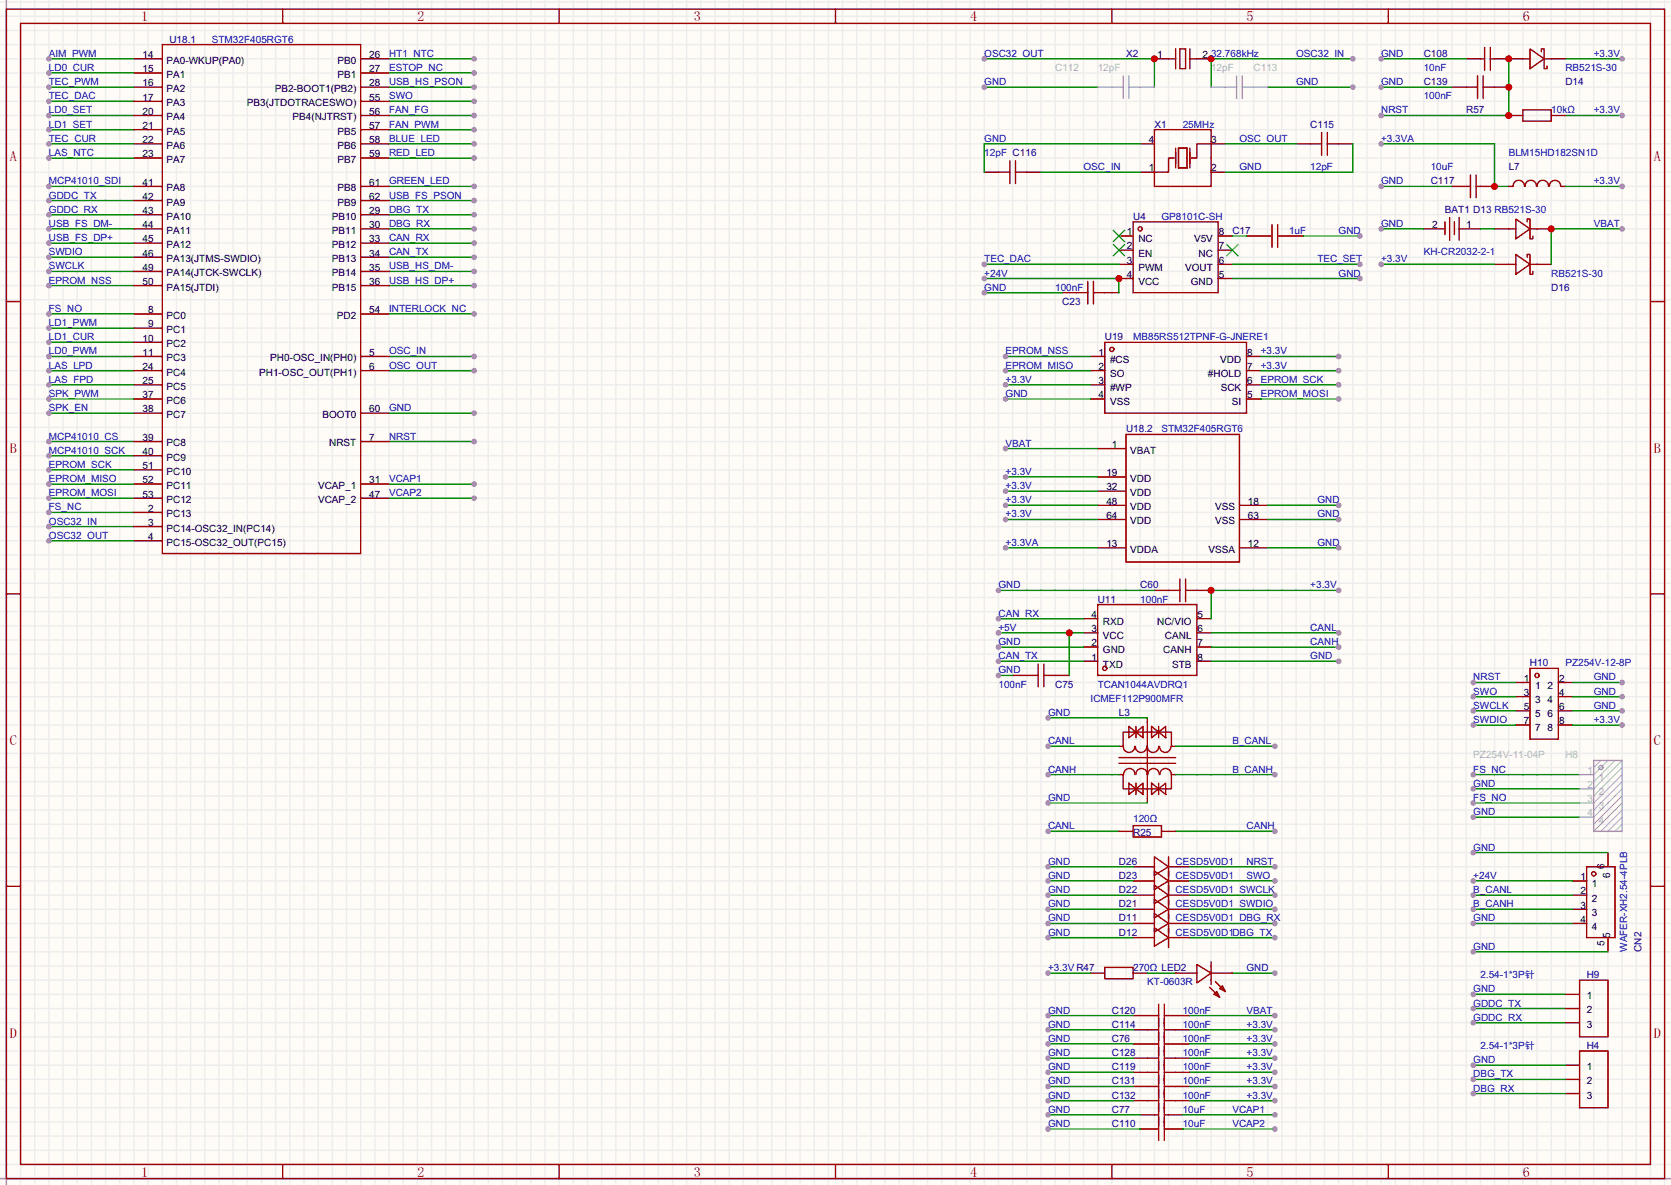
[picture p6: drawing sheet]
<svg xmlns="http://www.w3.org/2000/svg" width="299mm" height="212mm" viewBox="0 0 299 212" stroke-linecap="round" stroke-linejoin="round" font-family="sans-serif">
<defs><g id="words">
<g font-size="2.5" fill="#a00000">
<text x="25.3" y="3.8">1</text>
<text x="74.8" y="3.8">2</text>
<text x="124.3" y="3.8">3</text>
<text x="173.9" y="3.8">4</text>
<text x="223.4" y="3.8">5</text>
<text x="272.9" y="3.8">6</text>
<text x="1.8" y="28.8">A</text>
<text x="296.4" y="28.8">A</text>
<text x="1.8" y="81.2">B</text>
<text x="296.4" y="81.2">B</text>
<text x="1.8" y="133.5">C</text>
<text x="296.4" y="133.5">C</text>
<text x="1.8" y="185.9">D</text>
<text x="296.4" y="185.9">D</text>
<text x="25.3" y="210.9">1</text>
<text x="74.8" y="210.9">2</text>
<text x="124.3" y="210.9">3</text>
<text x="173.9" y="210.9">4</text>
<text x="223.4" y="210.9">5</text>
<text x="272.9" y="210.9">6</text>
</g>
<g font-size="1.8" fill="#00f">
<text x="8.8" y="10.2">AIM_PWM</text>
<text x="38" y="7.6">STM32F405RGT6</text>
<text x="69.7" y="10.2">HT1_NTC</text>
<text x="176.4" y="10.2">OSC32_OUT</text>
<text x="217" y="10.2">32.768kHz</text>
<text x="232.3" y="10.2">OSC32_IN</text>
<text x="247.5" y="10.2">GND</text>
<text x="285.6" y="10.2">+3.3V</text>
<text x="8.8" y="12.7">LD0_CUR</text>
<text x="8.8" y="15.3">TEC_PWM</text>
<text x="8.8" y="17.8">TEC_DAC</text>
<text x="69.7" y="17.8">SWO</text>
<text x="69.7" y="12.7">ESTOP_NC</text>
<text x="69.7" y="15.3">USB_HS_PSON</text>
<text x="176.4" y="15.3">GND</text>
<text x="232.3" y="15.3">GND</text>
<text x="247.5" y="15.3">GND</text>
<text x="255.1" y="17.8">100nF</text>
<text x="255.1" y="12.7">10nF</text>
<text x="280.5" y="12.7">RB521S-30</text>
<text x="8.8" y="20.3">LD0_SET</text>
<text x="8.8" y="22.9">LD1_SET</text>
<text x="69.7" y="22.9">FAN_PWM</text>
<text x="69.7" y="20.3">FAN_FG</text>
<text x="212" y="22.9">25MHz</text>
<text x="247.5" y="20.3">NRST</text>
<text x="278" y="20.3">10kΩ</text>
<text x="285.6" y="20.3">+3.3V</text>
<text x="8.8" y="25.4">TEC_CUR</text>
<text x="8.8" y="28">LAS_NTC</text>
<text x="69.7" y="25.4">BLUE_LED</text>
<text x="69.7" y="28">RED_LED</text>
<text x="176.4" y="28">12pF</text>
<text x="176.4" y="25.4">GND</text>
<text x="222.1" y="25.4">OSC_OUT</text>
<text x="247.5" y="25.4">+3.3VA</text>
<text x="270.4" y="28">BLM15HD182SN1D</text>
<text x="8.8" y="33">MCP41010_SDI</text>
<text x="8.8" y="35.6">GDDC_TX</text>
<text x="69.7" y="33">GREEN_LED</text>
<text x="69.7" y="35.6">USB_FS_PSON</text>
<text x="194.2" y="30.5">OSC_IN</text>
<text x="222.1" y="30.5">GND</text>
<text x="234.8" y="30.5">12pF</text>
<text x="247.5" y="33">GND</text>
<text x="256.4" y="30.5">10uF</text>
<text x="285.6" y="33">+3.3V</text>
<text x="8.8" y="40.7">USB_FS_DM-</text>
<text x="8.8" y="38.1">GDDC_RX</text>
<text x="69.7" y="38.1">DBG_TX</text>
<text x="69.7" y="40.7">DBG_RX</text>
<text x="208.2" y="39.4">GP8101C-SH</text>
<text x="231" y="41.9">1uF</text>
<text x="239.9" y="41.9">GND</text>
<text x="247.5" y="40.7">GND</text>
<text x="267.8" y="38.1">RB521S-30</text>
<text x="285.6" y="40.7">VBAT</text>
<text x="8.8" y="45.7">SWDIO</text>
<text x="8.8" y="43.2">USB_FS_DP+</text>
<text x="69.7" y="43.2">CAN_RX</text>
<text x="69.7" y="45.7">CAN_TX</text>
<text x="176.4" y="47">TEC_DAC</text>
<text x="236.1" y="47">TEC_SET</text>
<text x="247.5" y="47">+3.3V</text>
<text x="255.1" y="45.7">KH-CR2032-2-1</text>
<text x="8.8" y="48.3">SWCLK</text>
<text x="8.8" y="50.8">EPROM_NSS</text>
<text x="69.7" y="48.3">USB_HS_DM-</text>
<text x="69.7" y="50.8">USB_HS_DP+</text>
<text x="176.4" y="49.5">+24V</text>
<text x="176.4" y="52.1">GND</text>
<text x="189.1" y="52.1">100nF</text>
<text x="239.9" y="49.5">GND</text>
<text x="278" y="49.5">RB521S-30</text>
<text x="8.8" y="55.9">FS_NO</text>
<text x="8.8" y="58.4">LD1_PWM</text>
<text x="69.7" y="55.9">INTERLOCK_NC</text>
<text x="8.8" y="61">LD1_CUR</text>
<text x="8.8" y="63.5">LD0_PWM</text>
<text x="69.7" y="63.5">OSC_IN</text>
<text x="180.2" y="63.5">EPROM_NSS</text>
<text x="203.1" y="61">MB85RS512TPNF-G-JNERE1</text>
<text x="225.9" y="63.5">+3.3V</text>
<text x="8.8" y="66.1">LAS_LPD</text>
<text x="8.8" y="68.6">LAS_FPD</text>
<text x="8.8" y="71.1">SPK_PWM</text>
<text x="69.7" y="66.1">OSC_OUT</text>
<text x="180.2" y="71.1">GND</text>
<text x="180.2" y="68.6">+3.3V</text>
<text x="180.2" y="66.1">EPROM_MISO</text>
<text x="225.9" y="66.1">+3.3V</text>
<text x="225.9" y="68.6">EPROM_SCK</text>
<text x="225.9" y="71.1">EPROM_MOSI</text>
<text x="8.8" y="73.7">SPK_EN</text>
<text x="69.7" y="73.7">GND</text>
<text x="208.2" y="77.5">STM32F405RGT6</text>
<text x="8.8" y="83.8">EPROM_SCK</text>
<text x="8.8" y="81.3">MCP41010_SCK</text>
<text x="8.8" y="78.8">MCP41010_CS</text>
<text x="69.7" y="78.8">NRST</text>
<text x="180.2" y="80">VBAT</text>
<text x="8.8" y="88.9">EPROM_MOSI</text>
<text x="8.8" y="86.4">EPROM_MISO</text>
<text x="69.7" y="88.9">VCAP2</text>
<text x="69.7" y="86.4">VCAP1</text>
<text x="180.2" y="87.6">+3.3V</text>
<text x="180.2" y="85.1">+3.3V</text>
<text x="8.8" y="94">OSC32_IN</text>
<text x="8.8" y="91.5">FS_NC</text>
<text x="180.2" y="92.7">+3.3V</text>
<text x="180.2" y="90.2">+3.3V</text>
<text x="236.1" y="90.2">GND</text>
<text x="236.1" y="92.7">GND</text>
<text x="8.8" y="96.5">OSC32_OUT</text>
<text x="180.2" y="97.8">+3.3VA</text>
<text x="236.1" y="97.8">GND</text>
<text x="178.9" y="105.4">GND</text>
<text x="204.3" y="108">100nF</text>
<text x="234.8" y="105.4">+3.3V</text>
<text x="178.9" y="110.5">CAN_RX</text>
<text x="178.9" y="113">+5V</text>
<text x="234.8" y="113">CANL</text>
<text x="178.9" y="115.6">GND</text>
<text x="178.9" y="118.1">CAN_TX</text>
<text x="234.8" y="115.6">CANH</text>
<text x="234.8" y="118.1">GND</text>
<text x="280.5" y="119.4">PZ254V-12-8P</text>
<text x="178.9" y="123.2">100nF</text>
<text x="178.9" y="120.7">GND</text>
<text x="195.5" y="125.7">ICMEF112P900MFR</text>
<text x="196.7" y="123.2">TCAN1044AVDRQ1</text>
<text x="264" y="121.9">NRST</text>
<text x="264" y="124.5">SWO</text>
<text x="285.6" y="121.9">GND</text>
<text x="285.6" y="124.5">GND</text>
<text x="187.8" y="128.3">GND</text>
<text x="264" y="129.6">SWDIO</text>
<text x="264" y="127">SWCLK</text>
<text x="285.6" y="129.6">+3.3V</text>
<text x="285.6" y="127">GND</text>
<text x="187.8" y="133.4">CANL</text>
<text x="220.9" y="133.4">B_CANL</text>
<text x="187.8" y="138.4">CANH</text>
<text x="187.8" y="143.5">GND</text>
<text x="220.9" y="138.4">B_CANH</text>
<text x="264" y="138.4">FS_NC</text>
<text x="264" y="141">GND</text>
<text x="264" y="143.5">FS_NO</text>
<text x="187.8" y="148.6">CANL</text>
<text x="203.1" y="147.3">120Ω</text>
<text x="223.4" y="148.6">CANH</text>
<text x="264" y="146.1">GND</text>
<text x="187.8" y="155">GND</text>
<text x="210.7" y="155">CESD5V0D1</text>
<text x="223.4" y="155">NRST</text>
<text x="264" y="152.4">GND</text>
<text x="187.8" y="157.5">GND</text>
<text x="187.8" y="160">GND</text>
<text x="210.7" y="160">CESD5V0D1</text>
<text x="210.7" y="157.5">CESD5V0D1</text>
<text x="222.1" y="160">SWCLK</text>
<text x="223.4" y="157.5">SWO</text>
<text x="264" y="160">B_CANL</text>
<text x="264" y="157.5">+24V</text>
<text x="187.8" y="165.1">GND</text>
<text x="187.8" y="167.7">GND</text>
<text x="187.8" y="162.6">GND</text>
<text x="210.7" y="165.1">CESD5V0D1</text>
<text x="210.7" y="167.7">CESD5V0D1DBG_TX</text>
<text x="210.7" y="162.6">CESD5V0D1</text>
<text x="222.1" y="165.1">DBG_RX</text>
<text x="222.1" y="162.6">SWDIO</text>
<text x="264" y="162.6">B_CANH</text>
<text x="264" y="165.1">GND</text>
<text x="264" y="170.2">GND</text>
<text x="291.6" y="170.6" transform="rotate(-90 291.6 170.6)">WAFER-XH2.54-4PLB</text>
<text x="187.8" y="174">+3.3V R47</text>
<text x="203.1" y="174">270Ω</text>
<text x="205.6" y="176.5">KT-0603R</text>
<text x="223.4" y="174">GND</text>
<text x="264" y="177.8">GND</text>
<text x="265.3" y="175.3">2.54-1</text>
<text x="270.4" y="175.3">*3P</text>
<text x="273.3" y="175.3">针</text>
<text x="187.8" y="184.2">GND</text>
<text x="187.8" y="181.6">GND</text>
<text x="212" y="184.2">100nF</text>
<text x="212" y="181.6">100nF</text>
<text x="223.4" y="184.2">+3.3V</text>
<text x="223.4" y="181.6">VBAT</text>
<text x="264" y="180.4">GDDC_TX</text>
<text x="264" y="182.9">GDDC_RX</text>
<text x="187.8" y="191.8">GND</text>
<text x="187.8" y="189.2">GND</text>
<text x="187.8" y="186.7">GND</text>
<text x="212" y="191.8">100nF</text>
<text x="212" y="189.2">100nF</text>
<text x="212" y="186.7">100nF</text>
<text x="223.4" y="191.8">+3.3V</text>
<text x="223.4" y="189.2">+3.3V</text>
<text x="223.4" y="186.7">+3.3V</text>
<text x="264" y="190.5">GND</text>
<text x="265.3" y="188">2.54-1</text>
<text x="270.4" y="188">*3P</text>
<text x="273.3" y="188">针</text>
<text x="187.8" y="196.9">GND</text>
<text x="187.8" y="194.3">GND</text>
<text x="212" y="194.3">100nF</text>
<text x="212" y="196.9">100nF</text>
<text x="223.4" y="194.3">+3.3V</text>
<text x="223.4" y="196.9">+3.3V</text>
<text x="264" y="193.1">DBG_TX</text>
<text x="264" y="195.6">DBG_RX</text>
<text x="187.8" y="199.4">GND</text>
<text x="187.8" y="201.9">GND</text>
<text x="212" y="199.4">10uF</text>
<text x="212" y="201.9">10uF</text>
<text x="220.9" y="199.4">VCAP1</text>
<text x="220.9" y="201.9">VCAP2</text>
</g>
<g font-size="1.8">
<text x="25.6" y="10.4">14</text>
<text x="29.8" y="11.4">PA0-WKUP(PA0)</text>
<text x="60.5" y="11.4">PB0</text>
<text x="66.2" y="10.4">26</text>
<text x="207.4" y="10.4">1</text>
<text x="215.5" y="10.4">2</text>
<text x="25.6" y="13">15</text>
<text x="25.6" y="15.5">16</text>
<text x="29.8" y="14">PA1</text>
<text x="29.8" y="16.5">PA2</text>
<text x="49.2" y="16.5">PB2-BOOT1(PB2)</text>
<text x="60.5" y="14">PB1</text>
<text x="66.2" y="13">27</text>
<text x="66.2" y="15.5">28</text>
<text x="25.6" y="18">17</text>
<text x="25.6" y="20.6">20</text>
<text x="25.6" y="23.1">21</text>
<text x="29.8" y="19">PA3</text>
<text x="29.8" y="21.6">PA4</text>
<text x="44.3" y="19">PB3(JTDOTRACESWO)</text>
<text x="52.4" y="21.6">PB4(NJTRST)</text>
<text x="66.2" y="18">55</text>
<text x="66.2" y="20.6">56</text>
<text x="66.2" y="23.1">57</text>
<text x="25.6" y="25.7">22</text>
<text x="25.6" y="28.2">23</text>
<text x="29.8" y="24.1">PA5</text>
<text x="29.8" y="26.7">PA6</text>
<text x="29.8" y="29.2">PA7</text>
<text x="60.5" y="24.1">PB5</text>
<text x="60.5" y="26.7">PB6</text>
<text x="60.5" y="29.2">PB7</text>
<text x="66.2" y="25.7">58</text>
<text x="66.2" y="28.2">59</text>
<text x="205.9" y="25.7">4</text>
<text x="217" y="25.7">3</text>
<text x="25.6" y="33.3">41</text>
<text x="25.6" y="35.8">42</text>
<text x="29.8" y="34.3">PA8</text>
<text x="60.5" y="34.3">PB8</text>
<text x="66.2" y="33.3">61</text>
<text x="66.2" y="35.8">62</text>
<text x="205.9" y="30.7">1</text>
<text x="217" y="30.7">2</text>
<text x="25.6" y="38.4">43</text>
<text x="25.6" y="40.9">44</text>
<text x="29.8" y="36.8">PA9</text>
<text x="29.8" y="39.4">PA10</text>
<text x="29.8" y="41.9">PA11</text>
<text x="59.5" y="39.4">PB10</text>
<text x="59.5" y="41.9">PB11</text>
<text x="60.5" y="36.8">PB9</text>
<text x="66.2" y="38.4">29</text>
<text x="66.2" y="40.9">30</text>
<text x="256.7" y="40.9">2</text>
<text x="262.8" y="40.9">1</text>
<text x="25.6" y="43.4">45</text>
<text x="25.6" y="46">46</text>
<text x="29.8" y="44.4">PA12</text>
<text x="29.8" y="47">PA13(JTMS-SWDIO)</text>
<text x="59.5" y="44.4">PB12</text>
<text x="59.5" y="47">PB13</text>
<text x="66.2" y="43.4">33</text>
<text x="66.2" y="46">34</text>
<text x="201.9" y="47.2">3</text>
<text x="201.9" y="44.7">2</text>
<text x="201.9" y="42.2">1</text>
<text x="204" y="46">EN</text>
<text x="204" y="43.4">NC</text>
<text x="214" y="43.4">V5V</text>
<text x="214.8" y="46">NC</text>
<text x="218.4" y="42.2">8</text>
<text x="218.4" y="44.7">7</text>
<text x="218.4" y="47.2">6</text>
<text x="25.6" y="48.5">49</text>
<text x="25.6" y="51.1">50</text>
<text x="29.8" y="49.5">PA14(JTCK-SWCLK)</text>
<text x="29.8" y="52.1">PA15(JTDI)</text>
<text x="59.5" y="49.5">PB14</text>
<text x="59.5" y="52.1">PB15</text>
<text x="66.2" y="48.5">35</text>
<text x="66.2" y="51.1">36</text>
<text x="201.9" y="49.8">4</text>
<text x="204" y="51.1">VCC</text>
<text x="204" y="48.5">PWM</text>
<text x="212.4" y="48.5">VOUT</text>
<text x="213.4" y="51.1">GND</text>
<text x="218.4" y="49.8">5</text>
<text x="26.6" y="56.1">8</text>
<text x="26.6" y="58.7">9</text>
<text x="29.8" y="57.1">PC0</text>
<text x="29.8" y="59.7">PC1</text>
<text x="60.4" y="57.1">PD2</text>
<text x="66.2" y="56.1">54</text>
<text x="25.6" y="61.2">10</text>
<text x="25.6" y="63.8">11</text>
<text x="29.8" y="62.2">PC2</text>
<text x="29.8" y="64.8">PC3</text>
<text x="48.4" y="64.8">PH0-OSC_IN(PH0)</text>
<text x="66.2" y="63.8">5</text>
<text x="196.9" y="63.8">1</text>
<text x="198.9" y="65">#CS</text>
<text x="218.7" y="65">VDD</text>
<text x="223.5" y="63.8">8</text>
<text x="25.6" y="66.3">24</text>
<text x="25.6" y="68.8">25</text>
<text x="25.6" y="71.4">37</text>
<text x="29.8" y="67.3">PC4</text>
<text x="29.8" y="69.8">PC5</text>
<text x="46.4" y="67.3">PH1-OSC_OUT(PH1)</text>
<text x="66.2" y="66.3">6</text>
<text x="196.9" y="66.3">2</text>
<text x="196.9" y="68.8">3</text>
<text x="196.9" y="71.4">4</text>
<text x="198.9" y="67.6">SO</text>
<text x="198.9" y="70.1">#WP</text>
<text x="216.5" y="67.6">#HOLD</text>
<text x="218.8" y="70.1">SCK</text>
<text x="223.5" y="71.4">5</text>
<text x="223.5" y="68.8">6</text>
<text x="223.5" y="66.3">7</text>
<text x="25.6" y="73.9">38</text>
<text x="29.8" y="72.4">PC6</text>
<text x="29.8" y="74.9">PC7</text>
<text x="57.8" y="74.9">BOOT0</text>
<text x="66.2" y="73.9">60</text>
<text x="198.9" y="72.6">VSS</text>
<text x="220.8" y="72.6">SI</text>
<text x="25.6" y="79">39</text>
<text x="25.6" y="81.5">40</text>
<text x="29.8" y="80">PC8</text>
<text x="29.8" y="82.5">PC9</text>
<text x="59" y="80">NRST</text>
<text x="66.2" y="79">7</text>
<text x="199.3" y="80.3">1</text>
<text x="202.6" y="81.3">VBAT</text>
<text x="25.6" y="84.1">51</text>
<text x="25.6" y="86.6">52</text>
<text x="25.6" y="89.2">53</text>
<text x="29.8" y="85.1">PC10</text>
<text x="29.8" y="87.6">PC11</text>
<text x="57" y="87.6">VCAP_1</text>
<text x="66.2" y="86.6">31</text>
<text x="66.2" y="89.2">47</text>
<text x="198.3" y="85.3">19</text>
<text x="198.3" y="87.9">32</text>
<text x="202.6" y="86.4">VDD</text>
<text x="202.6" y="88.9">VDD</text>
<text x="26.6" y="91.7">2</text>
<text x="26.6" y="94.2">3</text>
<text x="29.8" y="92.7">PC13</text>
<text x="29.8" y="95.2">PC14-OSC32_IN(PC14)</text>
<text x="29.8" y="90.2">PC12</text>
<text x="57" y="90.2">VCAP_2</text>
<text x="198.3" y="90.4">48</text>
<text x="198.3" y="93">64</text>
<text x="202.6" y="91.4">VDD</text>
<text x="202.6" y="94">VDD</text>
<text x="217.8" y="91.4">VSS</text>
<text x="217.8" y="94">VSS</text>
<text x="223.6" y="90.4">18</text>
<text x="223.6" y="93">63</text>
<text x="26.6" y="96.8">4</text>
<text x="29.8" y="97.8">PC15-OSC32_OUT(PC15)</text>
<text x="198.3" y="98">13</text>
<text x="202.6" y="99.1">VDDA</text>
<text x="216.6" y="99.1">VSSA</text>
<text x="223.6" y="98">12</text>
<text x="195.6" y="110.7">4</text>
<text x="195.6" y="113.3">3</text>
<text x="197.7" y="112">RXD</text>
<text x="207.4" y="112">NC/VIO</text>
<text x="214.6" y="113.3">6</text>
<text x="214.6" y="110.7">5</text>
<text x="195.6" y="115.8">2</text>
<text x="195.6" y="118.4">1</text>
<text x="197.7" y="114.6">VCC</text>
<text x="197.7" y="117.1">GND</text>
<text x="197.7" y="119.6">TXD</text>
<text x="208.5" y="117.1">CANH</text>
<text x="208.8" y="114.6">CANL</text>
<text x="210.1" y="119.6">STB</text>
<text x="214.6" y="118.4">8</text>
<text x="214.6" y="115.8">7</text>
<text x="273.1" y="122.2">1</text>
<text x="273.1" y="124.7">3</text>
<text x="275.1" y="123.4">1</text>
<text x="275.1" y="126">3</text>
<text x="277.3" y="126">4</text>
<text x="277.3" y="123.4">2</text>
<text x="279.4" y="124.7">4</text>
<text x="279.4" y="122.2">2</text>
<text x="273.1" y="127.3">5</text>
<text x="273.1" y="129.8">7</text>
<text x="275.1" y="128.5">5</text>
<text x="275.1" y="131.1">7</text>
<text x="277.3" y="131.1">8</text>
<text x="277.3" y="128.5">6</text>
<text x="279.4" y="129.8">8</text>
<text x="279.4" y="127.3">6</text>
<text x="287.5" y="155.8" transform="rotate(-90 287.5 155.8)">6</text>
<text x="283.2" y="157.7">1</text>
<text x="283.2" y="160.3">2</text>
<text x="285.3" y="159">1</text>
<text x="285.3" y="161.5">2</text>
<text x="288.6" y="157.3" transform="rotate(-90 288.6 157.3)">6</text>
<text x="283.2" y="162.8">3</text>
<text x="283.2" y="165.4">4</text>
<text x="285.3" y="164.1">3</text>
<text x="285.3" y="166.6">4</text>
<text x="288.6" y="168" transform="rotate(-90 288.6 168)">5</text>
<text x="287.5" y="169.5" transform="rotate(-90 287.5 169.5)">5</text>
<text x="284.4" y="179.1">1</text>
<text x="284.4" y="184.1">3</text>
<text x="284.4" y="181.6">2</text>
<text x="284.4" y="191.8">1</text>
<text x="284.4" y="196.8">3</text>
<text x="284.4" y="194.3">2</text>
</g>
<g font-size="1.8" fill="#000080">
<text x="30.4" y="7.6">U18.1</text>
<text x="201.8" y="10.2">X2</text>
<text x="255.1" y="10.2">C108</text>
<text x="255.1" y="15.3">C139</text>
<text x="280.5" y="15.3">D14</text>
<text x="206.9" y="22.9">X1</text>
<text x="234.8" y="22.9">C115</text>
<text x="262.8" y="20.3">R57</text>
<text x="181.5" y="28">C116</text>
<text x="256.4" y="33">C117</text>
<text x="270.4" y="30.5">L7</text>
<text x="203.1" y="39.4">U4</text>
<text x="220.9" y="41.9">C17</text>
<text x="259" y="38.1">BAT1 D13</text>
<text x="278" y="52.1">D16</text>
<text x="190.4" y="54.6">C23</text>
<text x="198" y="61">U19</text>
<text x="201.8" y="77.5">U18.2</text>
<text x="196.7" y="108">U11</text>
<text x="204.3" y="105.4">C60</text>
<text x="274.2" y="119.4">H10</text>
<text x="189.1" y="123.2">C75</text>
<text x="200.5" y="128.3">L3</text>
<text x="203.1" y="149.9">R25</text>
<text x="200.5" y="155">D26</text>
<text x="200.5" y="160">D22</text>
<text x="200.5" y="157.5">D23</text>
<text x="200.5" y="165.1">D11</text>
<text x="200.5" y="167.7">D12</text>
<text x="200.5" y="162.6">D21</text>
<text x="294.2" y="170.6" transform="rotate(-90 294.2 170.6)">CN2</text>
<text x="208.2" y="174">LED2</text>
<text x="284.4" y="175.3">H9</text>
<text x="199.3" y="184.2">C114</text>
<text x="199.3" y="181.6">C120</text>
<text x="199.3" y="191.8">C119</text>
<text x="199.3" y="189.2">C128</text>
<text x="199.3" y="186.7">C76</text>
<text x="284.4" y="188">H4</text>
<text x="199.3" y="194.3">C131</text>
<text x="199.3" y="196.9">C132</text>
<text x="199.3" y="199.4">C77</text>
<text x="199.3" y="201.9">C110</text>
</g>
<g font-size="1.8" fill="#ababab">
<text x="189.1" y="12.7">C112</text>
<text x="196.7" y="12.7">12pF</text>
<text x="217" y="12.7">12pF</text>
<text x="224.7" y="12.7">C113</text>
<text x="264" y="135.9">PZ254V-11-04P</text>
<text x="280.5" y="135.9">H8</text>
<text x="284.5" y="138.7">1</text>
<text x="284.5" y="141.2">2</text>
<text x="284.5" y="143.8">3</text>
<text x="286.6" y="140">1</text>
<text x="286.6" y="142.5">2</text>
<text x="284.5" y="146.3">4</text>
<text x="286.6" y="145">3</text>
<text x="286.6" y="147.6">4</text>
</g>
</g></defs>
<path d="M0 0h299.5v212.3h-299.5z" fill="#fffcf7"/>
<g fill="none" stroke="#ededed" stroke-width=".25">
<path d="M0 .4h299.5M0 2.9h299.5M0 5.5h299.5M0 8h299.5M0 10.5h299.5M0 13.1h299.5M0 15.6h299.5M0 18.2h299.5M1.1 0v212.3M3.7 0v212.3M6.2 0v212.3M8.8 0v212.3"/>
<path d="M11.3 0v212.3M13.8 0v212.3M16.4 0v212.3M18.9 0v212.3M21.5 0v212.3M24 0v212.3M26.5 0v212.3M29.1 0v212.3M31.6 0v212.3M34.2 0v212.3M36.7 0v212.3M39.2 0v212.3"/>
<path d="M41.8 0v212.3M44.3 0v212.3M46.9 0v212.3M49.4 0v212.3M51.9 0v212.3M54.5 0v212.3M57 0v212.3M59.6 0v212.3M62.1 0v212.3M64.6 0v212.3M67.2 0v212.3M69.7 0v212.3"/>
<path d="M72.3 0v212.3M74.8 0v212.3M77.3 0v212.3M79.9 0v212.3M82.4 0v212.3M85 0v212.3M87.5 0v212.3M90 0v212.3M92.6 0v212.3M95.1 0v212.3M97.7 0v212.3M100.2 0v212.3"/>
<path d="M102.7 0v212.3M105.3 0v212.3M107.8 0v212.3M110.4 0v212.3M112.9 0v212.3M115.4 0v212.3M118 0v212.3M120.5 0v212.3M123.1 0v212.3M125.6 0v212.3M128.1 0v212.3M130.7 0v212.3"/>
<path d="M133.2 0v212.3M135.8 0v212.3M138.3 0v212.3M140.8 0v212.3M143.4 0v212.3M145.9 0v212.3M148.5 0v212.3M151 0v212.3M153.5 0v212.3M156.1 0v212.3M158.6 0v212.3M161.2 0v212.3"/>
<path d="M163.7 0v212.3M166.2 0v212.3M168.8 0v212.3M171.3 0v212.3M173.9 0v212.3M176.4 0v212.3M178.9 0v212.3M181.5 0v212.3M184 0v212.3M186.6 0v212.3M189.1 0v212.3M191.6 0v212.3"/>
<path d="M194.2 0v212.3M196.7 0v212.3M199.3 0v212.3M201.8 0v212.3M204.3 0v212.3M206.9 0v212.3M209.4 0v212.3M212 0v212.3M214.5 0v212.3M217 0v212.3M219.6 0v212.3M222.1 0v212.3"/>
<path d="M224.7 0v212.3M227.2 0v212.3M229.7 0v212.3M232.3 0v212.3M234.8 0v212.3M237.4 0v212.3M239.9 0v212.3M242.4 0v212.3M245 0v212.3M247.5 0v212.3M250.1 0v212.3M252.6 0v212.3"/>
<path d="M255.1 0v212.3M257.7 0v212.3M260.2 0v212.3M262.8 0v212.3M265.3 0v212.3M267.8 0v212.3M270.4 0v212.3M272.9 0v212.3M275.5 0v212.3M278 0v212.3M280.5 0v212.3M283.1 0v212.3"/>
<path d="M285.6 0v212.3M288.2 0v212.3M290.7 0v212.3M293.2 0v212.3M295.8 0v212.3M298.3 0v212.3M0 20.7h299.5M0 23.2h299.5M0 25.8h299.5M0 28.3h299.5M0 30.9h299.5M0 33.4h299.5"/>
<path d="M0 35.9h299.5M0 38.5h299.5M0 41h299.5M0 43.6h299.5M0 46.1h299.5M0 48.6h299.5M0 51.2h299.5M0 53.7h299.5M0 56.3h299.5M0 58.8h299.5M0 61.3h299.5M0 63.9h299.5"/>
<path d="M0 66.4h299.5M0 69h299.5M0 71.5h299.5M0 74h299.5M0 76.6h299.5M0 79.1h299.5M0 81.7h299.5M0 84.2h299.5M0 86.7h299.5M0 89.3h299.5M0 91.8h299.5M0 94.4h299.5"/>
<path d="M0 96.9h299.5M0 99.4h299.5M0 102h299.5M0 104.5h299.5M0 107.1h299.5M0 109.6h299.5M0 112.1h299.5M0 114.7h299.5M0 117.2h299.5M0 119.8h299.5M0 122.3h299.5M0 124.8h299.5"/>
<path d="M0 127.4h299.5M0 129.9h299.5M0 132.5h299.5M0 135h299.5M0 137.5h299.5M0 140.1h299.5M0 142.6h299.5M0 145.2h299.5M0 147.7h299.5M0 150.2h299.5M0 152.8h299.5M0 155.3h299.5"/>
<path d="M0 157.9h299.5M0 160.4h299.5M0 162.9h299.5M0 165.5h299.5M0 168h299.5M0 170.6h299.5M0 173.1h299.5M0 175.6h299.5M0 178.2h299.5M0 180.7h299.5M0 183.3h299.5M0 185.8h299.5"/>
<path d="M0 188.3h299.5M0 190.9h299.5M0 193.4h299.5M0 196h299.5M0 198.5h299.5M0 201h299.5M0 203.6h299.5M0 206.1h299.5M0 208.7h299.5M0 211.2h299.5"/>
</g>
<path d="M1.1 0v212.3M0 211.2h299.5" fill="none" stroke="#999" stroke-width=".25"/>
<g fill="none" stroke="#a10000" stroke-width=".25">
<path d="M1.1 1.6h297.2v209.6h-297.2zM3.7 4.2h292.1v204.5h-292.1zM50.7 1.6v2.6M100.2 1.6v2.6M149.7 1.6v2.6M199.3 1.6v2.6M248.8 1.6v2.6M178.9 30.9h2.1M181 28.8v4.1M182 30.9h2M182 28.8v4.1M206.9 23.2h10.1v10.2h-10.1z"/>
<path d="M210.4 28.3h-1v2.6h-2.5M210.7 26.5v3.6M211.2 26.5h1.5v3.6h-1.5zM213.2 26.5v3.6M217 25.8h-2.5v2.5h-1M234.8 25.8h2.1M236.9 23.7v4.1M237.9 23.7v4.1M237.9 25.8h2M1.1 54h2.6M295.8 54h2.5M1.1 106.4h2.6"/>
<path d="M295.8 106.4h2.5M1.1 158.8h2.6M295.8 158.8h2.5M50.7 208.7v2.5M100.2 208.7v2.5M149.7 208.7v2.5M199.3 208.7v2.5M248.8 208.7v2.5"/>
</g>
<path d="M176.4 30.9h2.5M184 30.9h2.6M204.3 25.8h2.6M204.3 30.9h2.6M217 25.8h2.6M217 30.9h2.6M232.3 25.8h2.5M239.9 25.8h2.5" fill="none" stroke="#870000" stroke-width=".25"/>
<path d="M186.6 30.9h17.7M204.3 25.8h-27.9v5.1M219.6 25.8h12.7M242.4 25.8v5.1h-22.8M280.5 20.7h10.2" fill="none" stroke="#008700" stroke-width=".25"/>
<circle cx="290.7" cy="20.7" r=".51" fill="#999"/>
<path d="M270.4 10.5v10.2h-22.9" fill="none" stroke="#008700" stroke-width=".25"/>
<circle cx="247.5" cy="20.7" r=".51" fill="#999"/>
<path d="M267.8 15.6h2.6" fill="none" stroke="#870000" stroke-width=".25"/>
<circle cx="270.4" cy="15.6" r=".63" fill="#c00"/>
<path d="M260.2 15.6h2.6" fill="none" stroke="#870000" stroke-width=".25"/>
<path d="M262.8 15.6h2M264.8 13.6v4M265.8 13.6v4M265.8 15.6h2" fill="none" stroke="#a10000" stroke-width=".25"/>
<path d="M247.5 15.6h12.7" fill="none" stroke="#008700" stroke-width=".25"/>
<circle cx="247.5" cy="15.6" r=".51" fill="#999"/>
<path d="M270.4 20.7h2.5" fill="none" stroke="#870000" stroke-width=".25"/>
<circle cx="270.4" cy="20.7" r=".63" fill="#c00"/>
<path d="M278 20.7h2.5" fill="none" stroke="#870000" stroke-width=".25"/>
<path d="M272.9 19.7h5.1v2h-5.1z" fill="none" stroke="#a10000" stroke-width=".25"/>
<path d="M264 178.2h16.5" fill="none" stroke="#008700" stroke-width=".25"/>
<circle cx="264" cy="178.2" r=".51" fill="#999"/>
<path d="M264 180.7h16.5" fill="none" stroke="#008700" stroke-width=".25"/>
<circle cx="264" cy="180.7" r=".51" fill="#999"/>
<path d="M264 183.3h16.5" fill="none" stroke="#008700" stroke-width=".25"/>
<circle cx="264" cy="183.3" r=".51" fill="#999"/>
<path d="M247.5 25.8h20.3v7.6h2.6" fill="none" stroke="#008700" stroke-width=".25"/>
<circle cx="247.5" cy="25.8" r=".51" fill="#999"/>
<path d="M270.4 33.4h.7M279.8 33.4h.7" fill="none" stroke="#870000" stroke-width=".25"/>
<path d="M271.2 33.4a1.01 1.01 0 0 1 1-1.1 1.01 1.01 0 0 1 1 1.1M273.3 33.4a1.01 1.01 0 0 1 1-1.1 1.01 1.01 0 0 1 1.1 1.1M275.5 33.4a1.01 1.01 0 0 1 1-1.1 1.01 1.01 0 0 1 1 1.1M277.7 33.4a1.01 1.01 0 0 1 1-1.1 1.01 1.01 0 0 1 1 1.1" fill="none" stroke="#a10000" stroke-width=".25"/>
<path d="M280.5 33.4h10.2" fill="none" stroke="#008700" stroke-width=".25"/>
<circle cx="290.7" cy="33.4" r=".51" fill="#999"/>
<path d="M247.5 33.4h12.7" fill="none" stroke="#008700" stroke-width=".25"/>
<circle cx="247.5" cy="33.4" r=".51" fill="#999"/>
<path d="M187.8 165.5h15.3" fill="none" stroke="#008700" stroke-width=".25"/>
<circle cx="187.8" cy="165.5" r=".51" fill="#999"/>
<path d="M187.8 168h15.3" fill="none" stroke="#008700" stroke-width=".25"/>
<circle cx="187.8" cy="168" r=".51" fill="#999"/>
<path d="M213.2 165.5h15.3" fill="none" stroke="#008700" stroke-width=".25"/>
<circle cx="228.5" cy="165.5" r=".51" fill="#999"/>
<path d="M213.2 168h15.3" fill="none" stroke="#008700" stroke-width=".25"/>
<circle cx="228.5" cy="168" r=".51" fill="#999"/>
<path d="M263.5 31.4v4M264.5 31.4v4M206.9 199.8h.7M207.6 197.7v4.1M208.7 197.7v4.1M208.7 199.8h.7" fill="none" stroke="#a10000" stroke-width=".25"/>
<path d="M265.3 33.4h2.5M204.3 199.8h2.6M209.4 199.8h2.6" fill="none" stroke="#870000" stroke-width=".25"/>
<circle cx="267.8" cy="33.4" r=".63" fill="#c00"/>
<path d="M260.2 33.4h2.6" fill="none" stroke="#870000" stroke-width=".25"/>
<path d="M262.8 33.4h.7M264.5 33.4h.8" fill="none" stroke="#a10000" stroke-width=".25"/>
<path d="M213.2 192.1h15.3" fill="none" stroke="#008700" stroke-width=".25"/>
<circle cx="228.5" cy="192.1" r=".51" fill="#999"/>
<path d="M203.1 192.1h2.5M210.7 192.1h2.5" fill="none" stroke="#870000" stroke-width=".25"/>
<path d="M205.6 192.1h2M207.6 190.1v4.1M208.7 190.1v4.1M208.7 192.1h2" fill="none" stroke="#a10000" stroke-width=".25"/>
<path d="M187.8 192.1h15.3" fill="none" stroke="#008700" stroke-width=".25"/>
<circle cx="187.8" cy="192.1" r=".51" fill="#999"/>
<path d="M203.1 194.7h2.5M203.1 197.2h2.5M210.7 194.7h2.5M210.7 197.2h2.5" fill="none" stroke="#870000" stroke-width=".25"/>
<path d="M205.6 194.7h2M205.6 197.2h2M207.6 192.7v6.6M208.7 192.7v6.6M208.7 194.7h2M208.7 197.2h2" fill="none" stroke="#a10000" stroke-width=".25"/>
<path d="M213.2 194.7h15.3" fill="none" stroke="#008700" stroke-width=".25"/>
<circle cx="228.5" cy="194.7" r=".51" fill="#999"/>
<path d="M213.2 197.2h15.3" fill="none" stroke="#008700" stroke-width=".25"/>
<circle cx="228.5" cy="197.2" r=".51" fill="#999"/>
<path d="M187.8 197.2h15.3" fill="none" stroke="#008700" stroke-width=".25"/>
<circle cx="187.8" cy="197.2" r=".51" fill="#999"/>
<path d="M187.8 194.7h15.3" fill="none" stroke="#008700" stroke-width=".25"/>
<circle cx="187.8" cy="194.7" r=".51" fill="#999"/>
<path d="M203.1 165.5h3.8M203.1 168h3.8M209.4 165.5h3.8M209.4 168h3.8M204.3 202.3h2.6M209.4 202.3h2.6" fill="none" stroke="#870000" stroke-width=".25"/>
<path d="M206.9 163.7l2.5 1.8-2.5 1.5zM206.9 166.2l2.5 1.8-2.5 1.5zM209.4 163.7v6.1M206.9 202.3h.7M207.6 200.3v4M208.7 200.3v4M208.7 202.3h.7" fill="none" stroke="#a10000" stroke-width=".25"/>
<path d="M187.8 199.8h16.5" fill="none" stroke="#008700" stroke-width=".25"/>
<circle cx="187.8" cy="199.8" r=".51" fill="#999"/>
<path d="M187.8 202.3h16.5" fill="none" stroke="#008700" stroke-width=".25"/>
<circle cx="187.8" cy="202.3" r=".51" fill="#999"/>
<path d="M212 199.8h16.5" fill="none" stroke="#008700" stroke-width=".25"/>
<circle cx="228.5" cy="199.8" r=".51" fill="#999"/>
<path d="M212 202.3h16.5" fill="none" stroke="#008700" stroke-width=".25"/>
<circle cx="228.5" cy="202.3" r=".51" fill="#999"/>
<g fill="none" stroke="#a10000" stroke-width=".25">
<path d="M284.4 155.3h5v12.7h-5zM205.6 189.6h2M207.6 187.6v4M208.7 187.6v4M208.7 189.6h2"/>
<circle cx="285.6" cy="156.6" r=".38"/>
</g>
<path d="M281.8 157.9h2.6M288.2 152.8v2.5M281.8 160.4h2.6M281.8 162.9h2.6M281.8 165.5h2.6M288.2 168v2.6M203.1 189.6h2.5M210.7 189.6h2.5" fill="none" stroke="#870000" stroke-width=".25"/>
<path d="M213.2 189.6h15.3" fill="none" stroke="#008700" stroke-width=".25"/>
<circle cx="228.5" cy="189.6" r=".51" fill="#999"/>
<path d="M187.8 189.6h15.3" fill="none" stroke="#008700" stroke-width=".25"/>
<circle cx="187.8" cy="189.6" r=".51" fill="#999"/>
<path d="M195.5 174.4h2.5M203.1 174.4h2.5" fill="none" stroke="#870000" stroke-width=".25"/>
<path d="M198 173.4h5.1v2h-5.1z" fill="none" stroke="#a10000" stroke-width=".25"/>
<path d="M187.8 174.4h7.7" fill="none" stroke="#008700" stroke-width=".25"/>
<circle cx="187.8" cy="174.4" r=".51" fill="#999"/>
<path d="M205.6 174.4h5.1M220.9 174.4h7.6" fill="none" stroke="#008700" stroke-width=".25"/>
<path d="M225.9 42.3h2.1M228 40.3v4M229 40.3v4M229 42.3h2" fill="none" stroke="#a10000" stroke-width=".25"/>
<path d="M223.4 42.3h2.5M231 42.3h2.6" fill="none" stroke="#870000" stroke-width=".25"/>
<circle cx="228.5" cy="174.4" r=".51" fill="#999"/>
<path d="M242.4 10.5h-25.4v5.1" fill="none" stroke="#008700" stroke-width=".25"/>
<circle cx="242.4" cy="10.5" r=".51" fill="#999"/>
<path d="M176.4 10.5h30.5v5.1" fill="none" stroke="#008700" stroke-width=".25"/>
<circle cx="176.4" cy="10.5" r=".51" fill="#999"/>
<path d="M227.2 15.6h15.2" fill="none" stroke="#008700" stroke-width=".25"/>
<circle cx="242.4" cy="15.6" r=".51" fill="#999"/>
<path d="M176.4 15.6h20.3" fill="none" stroke="#008700" stroke-width=".25"/>
<circle cx="176.4" cy="15.6" r=".51" fill="#999"/>
<path d="M203.1 157.9h3.8M209.4 157.9h3.8M203.1 162.9h3.8M203.1 160.4h3.8M209.4 162.9h3.8M209.4 160.4h3.8" fill="none" stroke="#870000" stroke-width=".25"/>
<path d="M206.9 158.6l2.5 1.8-2.5 1.5zM206.9 156.1l2.5 1.8-2.5 1.5zM209.4 156.1v8.6M206.9 161.2l2.5 1.7-2.5 1.6z" fill="none" stroke="#a10000" stroke-width=".25"/>
<path d="M213.2 157.9h15.3" fill="none" stroke="#008700" stroke-width=".25"/>
<circle cx="228.5" cy="157.9" r=".51" fill="#999"/>
<path d="M213.2 160.4h15.3" fill="none" stroke="#008700" stroke-width=".25"/>
<circle cx="228.5" cy="160.4" r=".51" fill="#999"/>
<path d="M213.2 162.9h15.3" fill="none" stroke="#008700" stroke-width=".25"/>
<circle cx="228.5" cy="162.9" r=".51" fill="#999"/>
<path d="M203.1 155.3h3.8M209.4 155.3h3.8" fill="none" stroke="#870000" stroke-width=".25"/>
<path d="M206.9 153.5l2.5 1.8-2.5 1.5zM209.4 153.5v3.6" fill="none" stroke="#a10000" stroke-width=".25"/>
<path d="M213.2 155.3h15.3" fill="none" stroke="#008700" stroke-width=".25"/>
<circle cx="228.5" cy="155.3" r=".51" fill="#999"/>
<path d="M187.8 155.3h15.3" fill="none" stroke="#008700" stroke-width=".25"/>
<circle cx="187.8" cy="155.3" r=".51" fill="#999"/>
<path d="M187.8 157.9h15.3" fill="none" stroke="#008700" stroke-width=".25"/>
<circle cx="187.8" cy="157.9" r=".51" fill="#999"/>
<path d="M187.8 160.4h15.3" fill="none" stroke="#008700" stroke-width=".25"/>
<circle cx="187.8" cy="160.4" r=".51" fill="#999"/>
<path d="M187.8 162.9h15.3" fill="none" stroke="#008700" stroke-width=".25"/>
<circle cx="187.8" cy="162.9" r=".51" fill="#999"/>
<path d="M190.4 52.4h2.5M198 52.4h2.5M203.1 187.1h2.5M210.7 187.1h2.5" fill="none" stroke="#870000" stroke-width=".25"/>
<path d="M192.9 52.4h2M194.9 50.4v4.1M196 50.4v4.1M196 52.4h2M205.6 187.1h2M207.6 185v4.1M208.7 185v4.1M208.7 187.1h2" fill="none" stroke="#a10000" stroke-width=".25"/>
<path d="M213.2 187.1h15.3" fill="none" stroke="#008700" stroke-width=".25"/>
<circle cx="228.5" cy="187.1" r=".51" fill="#999"/>
<path d="M187.8 187.1h15.3" fill="none" stroke="#008700" stroke-width=".25"/>
<circle cx="187.8" cy="187.1" r=".51" fill="#999"/>
<g fill="none" stroke="#a10000" stroke-width=".25">
<path d="M200.5 135.8h10.2M200.5 136.8h10.2M201.3 133.7v-2.5h8.6v2.5M201.3 138.8v2.5h8.6v-2.5M202.3 130.2l1.3 1-1.3 1zM203.3 133.7a1.01 1.01 0 0 1-1 1.1 1.01 1.01 0 0 1-1-1.1M203.4 138.8a1.01 1.01 0 0 0-1-1.1 1.01 1.01 0 0 0-1 1.1M203.6 131.2l1.3-1v2zM203.6 130.2v2M205.5 133.7a1.01 1.01 0 0 1-1 1.1 1.01 1.01 0 0 1-1-1.1M205.6 138.8a1.01 1.01 0 0 0-1-1.1 1.01 1.01 0 0 0-1 1.1M205.6 129.4v13.7"/>
<path d="M206.4 130.2l1.2 1-1.2 1zM207.6 131.2l1.3-1v2zM207.6 130.2v2M207.7 133.7a1.01 1.01 0 0 1-1.1 1.1 1.01 1.01 0 0 1-1-1.1M207.7 138.8a1.01 1.01 0 0 0-1-1.1 1.01 1.01 0 0 0-1 1.1M209.8 133.7a1.01 1.01 0 0 1-1 1.1 1.01 1.01 0 0 1-1-1.1M209.9 138.8a1.01 1.01 0 0 0-1-1.1 1.01 1.01 0 0 0-1 1.1M202.3 140.3l1.3 1-1.3 1.1zM203.6 141.3l1.3-1v2.1zM203.6 140.3v2.1M206.4 140.3l1.2 1-1.2 1.1zM207.6 141.3l1.3-1v2.1z"/>
<path d="M207.6 140.3v2.1M207.6 180v6.6M208.7 180v6.6M283.1 175.6h5.1v10.2h-5.1zM205.6 184.5h2M205.6 182h2M208.7 184.5h2M208.7 182h2M283.1 188.3h5.1v10.2h-5.1z"/>
</g>
<g fill="none" stroke="#870000" stroke-width=".25">
<path d="M200.5 133.7h.8M200.5 138.8h.8M205.6 128.6v.8M209.9 133.7h.8M209.9 138.8h.8M205.6 143.1v.8M280.5 178.2h2.6M203.1 184.5h2.5M203.1 182h2.5M210.7 184.5h2.5M210.7 182h2.5M280.5 196h2.6"/>
<path d="M280.5 190.9h2.6M280.5 193.4h2.6M280.5 183.3h2.6M280.5 180.7h2.6"/>
</g>
<path d="M213.2 184.5h15.3" fill="none" stroke="#008700" stroke-width=".25"/>
<circle cx="228.5" cy="184.5" r=".51" fill="#999"/>
<path d="M187.8 184.5h15.3" fill="none" stroke="#008700" stroke-width=".25"/>
<circle cx="187.8" cy="184.5" r=".51" fill="#999"/>
<path d="M264 138.8h19.1" fill="none" stroke="#008700" stroke-width=".25"/>
<circle cx="264" cy="138.8" r=".51" fill="#999"/>
<path d="M264 141.3h19.1" fill="none" stroke="#008700" stroke-width=".25"/>
<circle cx="264" cy="141.3" r=".51" fill="#999"/>
<path d="M264 143.9h19.1" fill="none" stroke="#008700" stroke-width=".25"/>
<circle cx="264" cy="143.9" r=".51" fill="#999"/>
<path d="M264 146.4h19.1" fill="none" stroke="#008700" stroke-width=".25"/>
<circle cx="264" cy="146.4" r=".51" fill="#999"/>
<path d="M194.2 118.5h2.5M194.2 115.9h2.5M194.2 113.4h2.5M194.2 110.9h2.5M206.9 105.8h2.5M214.5 105.8h2.5M214.5 118.5h2.5M214.5 115.9h2.5M214.5 113.4h2.5M214.5 110.9h2.5M181.5 121h2.5M189.1 121h2.5" fill="none" stroke="#870000" stroke-width=".25"/>
<g fill="none" stroke="#a10000" stroke-width=".25">
<path d="M186.1 119v4.1M187.1 119v4.1M196.7 108.3h17.8v12.7h-17.8zM209.4 105.8h2.1M211.5 103.8v4M212.5 105.8h2M212.5 103.8v4M184 121h2.1M187.1 121h2"/>
<circle cx="198" cy="119.8" r=".38"/>
</g>
<path d="M217 115.9h22.9" fill="none" stroke="#008700" stroke-width=".25"/>
<circle cx="239.9" cy="115.9" r=".51" fill="#999"/>
<path d="M178.9 110.9h15.3" fill="none" stroke="#008700" stroke-width=".25"/>
<circle cx="178.9" cy="110.9" r=".51" fill="#999"/>
<path d="M178.9 113.4h15.3M191.6 113.4v7.6" fill="none" stroke="#008700" stroke-width=".25"/>
<circle cx="191.6" cy="113.4" r=".63" fill="#c00"/>
<circle cx="178.9" cy="113.4" r=".51" fill="#999"/>
<path d="M178.9 115.9h15.3" fill="none" stroke="#008700" stroke-width=".25"/>
<circle cx="178.9" cy="115.9" r=".51" fill="#999"/>
<path d="M178.9 118.5h15.3" fill="none" stroke="#008700" stroke-width=".25"/>
<circle cx="178.9" cy="118.5" r=".51" fill="#999"/>
<path d="M217 118.5h22.9" fill="none" stroke="#008700" stroke-width=".25"/>
<circle cx="239.9" cy="118.5" r=".51" fill="#999"/>
<path d="M265.3 10.5h.8M266.1 8.5v4.1M267.1 8.5v4.1M267.1 10.5h.7" fill="none" stroke="#a10000" stroke-width=".25"/>
<path d="M262.8 10.5h2.5M267.8 10.5h2.6" fill="none" stroke="#870000" stroke-width=".25"/>
<path d="M239.9 105.8h-22.9v5.1" fill="none" stroke="#008700" stroke-width=".25"/>
<circle cx="217" cy="105.8" r=".63" fill="#c00"/>
<circle cx="239.9" cy="105.8" r=".51" fill="#999"/>
<path d="M178.9 105.8h28" fill="none" stroke="#008700" stroke-width=".25"/>
<circle cx="178.9" cy="105.8" r=".51" fill="#999"/>
<path d="M178.9 121h2.6" fill="none" stroke="#008700" stroke-width=".25"/>
<circle cx="178.9" cy="121" r=".51" fill="#999"/>
<path d="M247.5 10.5h15.3" fill="none" stroke="#008700" stroke-width=".25"/>
<circle cx="247.5" cy="10.5" r=".51" fill="#999"/>
<path d="M280.5 10.5h10.2" fill="none" stroke="#008700" stroke-width=".25"/>
<circle cx="290.7" cy="10.5" r=".51" fill="#999"/>
<path d="M272.9 10.5h1.3M274.2 8.8l2.5 1.7-2.5 1.8zM276.2 9.3v-.5h.5v3.5h.5v-.5M276.7 10.5h1.3" fill="none" stroke="#a10000" stroke-width=".25"/>
<path d="M270.4 10.5h2.5M278 10.5h2.5" fill="none" stroke="#870000" stroke-width=".25"/>
<circle cx="270.4" cy="10.5" r=".63" fill="#c00"/>
<g fill="none" stroke="#a10000" stroke-width=".25">
<path d="M209.4 10.5h1.3M210.7 8.8v3.5M211.5 8.8h1v3.5h-1zM213.2 10.5h1.3M213.2 8.8v3.5M271.7 39.2l2.5 1.8-2.5 1.8zM273.7 39.7v-.5h.5v3.6h.5v-.5M270.4 47.4h1.3M270.4 41h1.3M271.7 45.6l2.5 1.8-2.5 1.7zM273.7 46.1v-.5h.5v3.5h.5v-.5M274.2 47.4h1.3"/>
<path d="M274.2 41h1.3"/>
</g>
<path d="M214.5 10.5h2.5M267.8 47.4h2.6M267.8 41h2.6M275.5 47.4h2.5M275.5 41h2.5" fill="none" stroke="#870000" stroke-width=".25"/>
<g fill="none" stroke="#ababab" stroke-width=".25">
<path d="M196.7 15.6h4.6M201.3 13.6v4M202.3 15.6h4.6M202.3 13.6v4M217 15.6h4.6M221.6 13.6v4M222.6 15.6h4.6M222.6 13.6v4M283.1 138.8h2.5M285.6 136.3h5.1v12.7h-5.1zM283.1 141.3h2.5M283.1 143.9h2.5"/>
<path d="M283.1 146.4h2.5"/>
<circle cx="286.9" cy="137.5" r=".38"/>
</g>
<g fill="none" stroke="#ababab" stroke-width=".18">
<path d="M286.9 136.3l-1.3 1.2M287.2 137.7l-.1 .2M288.2 136.3l-2.6 2.5M289.4 136.3l-3.8 3.8M290.7 136.3l-5.1 5M290.7 137.5l-5.1 5.1M290.7 138.8l-5.1 5.1M290.7 140.1l-5.1 5.1M290.7 141.3l-5.1 5.1M290.7 142.6l-5.1 5.1M290.7 143.9l-5.1 5.1M290.7 145.2l-3.8 3.8"/>
<path d="M290.7 146.4l-2.5 2.6M290.7 147.7l-1.3 1.3"/>
</g>
<circle cx="217" cy="10.5" r=".63" fill="#c00"/>
<path d="M206.9 10.5h2.5" fill="none" stroke="#870000" stroke-width=".25"/>
<circle cx="206.9" cy="10.5" r=".63" fill="#c00"/>
<path d="M8.8 10.5h15.2" fill="none" stroke="#008700" stroke-width=".25"/>
<circle cx="8.8" cy="10.5" r=".51" fill="#999"/>
<path d="M8.8 46.1h15.2" fill="none" stroke="#008700" stroke-width=".25"/>
<circle cx="8.8" cy="46.1" r=".51" fill="#999"/>
<path d="M8.8 48.6h15.2" fill="none" stroke="#008700" stroke-width=".25"/>
<circle cx="8.8" cy="48.6" r=".51" fill="#999"/>
<path d="M8.8 43.6h15.2" fill="none" stroke="#008700" stroke-width=".25"/>
<circle cx="8.8" cy="43.6" r=".51" fill="#999"/>
<path d="M8.8 41h15.2" fill="none" stroke="#008700" stroke-width=".25"/>
<circle cx="8.8" cy="41" r=".51" fill="#999"/>
<path d="M69.7 48.6h15.3" fill="none" stroke="#008700" stroke-width=".25"/>
<circle cx="85" cy="48.6" r=".51" fill="#999"/>
<path d="M8.8 13.1h15.2" fill="none" stroke="#008700" stroke-width=".25"/>
<circle cx="8.8" cy="13.1" r=".51" fill="#999"/>
<path d="M69.7 51.2h15.3" fill="none" stroke="#008700" stroke-width=".25"/>
<circle cx="85" cy="51.2" r=".51" fill="#999"/>
<path d="M8.8 89.3h15.2" fill="none" stroke="#008700" stroke-width=".25"/>
<circle cx="8.8" cy="89.3" r=".51" fill="#999"/>
<path d="M8.8 86.7h15.2" fill="none" stroke="#008700" stroke-width=".25"/>
<circle cx="8.8" cy="86.7" r=".51" fill="#999"/>
<path d="M8.8 84.2h15.2" fill="none" stroke="#008700" stroke-width=".25"/>
<circle cx="8.8" cy="84.2" r=".51" fill="#999"/>
<path d="M69.7 18.2h15.3" fill="none" stroke="#008700" stroke-width=".25"/>
<circle cx="85" cy="18.2" r=".51" fill="#999"/>
<path d="M69.7 89.3h15.3" fill="none" stroke="#008700" stroke-width=".25"/>
<circle cx="85" cy="89.3" r=".51" fill="#999"/>
<path d="M69.7 86.7h15.3" fill="none" stroke="#008700" stroke-width=".25"/>
<circle cx="85" cy="86.7" r=".51" fill="#999"/>
<path d="M69.7 79.1h15.3" fill="none" stroke="#008700" stroke-width=".25"/>
<circle cx="85" cy="79.1" r=".51" fill="#999"/>
<path d="M69.7 23.2h15.3" fill="none" stroke="#008700" stroke-width=".25"/>
<circle cx="85" cy="23.2" r=".51" fill="#999"/>
<path d="M69.7 25.8h15.3" fill="none" stroke="#008700" stroke-width=".25"/>
<circle cx="85" cy="25.8" r=".51" fill="#999"/>
<path d="M69.7 28.3h15.3" fill="none" stroke="#008700" stroke-width=".25"/>
<circle cx="85" cy="28.3" r=".51" fill="#999"/>
<path d="M69.7 20.7h15.3" fill="none" stroke="#008700" stroke-width=".25"/>
<circle cx="85" cy="20.7" r=".51" fill="#999"/>
<path d="M69.7 33.4h15.3" fill="none" stroke="#008700" stroke-width=".25"/>
<circle cx="85" cy="33.4" r=".51" fill="#999"/>
<path d="M69.7 35.9h15.3" fill="none" stroke="#008700" stroke-width=".25"/>
<circle cx="85" cy="35.9" r=".51" fill="#999"/>
<path d="M69.7 56.3h15.3" fill="none" stroke="#008700" stroke-width=".25"/>
<circle cx="85" cy="56.3" r=".51" fill="#999"/>
<path d="M69.7 74h15.3" fill="none" stroke="#008700" stroke-width=".25"/>
<circle cx="85" cy="74" r=".51" fill="#999"/>
<path d="M69.7 63.9h15.3" fill="none" stroke="#008700" stroke-width=".25"/>
<circle cx="85" cy="63.9" r=".51" fill="#999"/>
<path d="M69.7 66.4h15.3" fill="none" stroke="#008700" stroke-width=".25"/>
<circle cx="85" cy="66.4" r=".51" fill="#999"/>
<path d="M69.7 38.5h15.3" fill="none" stroke="#008700" stroke-width=".25"/>
<circle cx="85" cy="38.5" r=".51" fill="#999"/>
<path d="M69.7 41h15.3" fill="none" stroke="#008700" stroke-width=".25"/>
<circle cx="85" cy="41" r=".51" fill="#999"/>
<path d="M8.8 94.4h15.2" fill="none" stroke="#008700" stroke-width=".25"/>
<circle cx="8.8" cy="94.4" r=".51" fill="#999"/>
<path d="M8.8 91.8h15.2" fill="none" stroke="#008700" stroke-width=".25"/>
<circle cx="8.8" cy="91.8" r=".51" fill="#999"/>
<g fill="none" stroke="#a10000" stroke-width=".25">
<path d="M198 61.3h25.4v12.7h-25.4z"/>
<circle cx="199.3" cy="62.6" r=".38"/>
</g>
<path d="M195.5 63.9h2.5M195.5 66.4h2.5M195.5 69h2.5M195.5 71.5h2.5M223.4 63.9h2.5M223.4 66.4h2.5M223.4 69h2.5M223.4 71.5h2.5" fill="none" stroke="#870000" stroke-width=".25"/>
<path d="M180.2 63.9h15.3" fill="none" stroke="#008700" stroke-width=".25"/>
<circle cx="180.2" cy="63.9" r=".51" fill="#999"/>
<path d="M225.9 63.9h14" fill="none" stroke="#008700" stroke-width=".25"/>
<circle cx="239.9" cy="63.9" r=".51" fill="#999"/>
<path d="M225.9 66.4h14" fill="none" stroke="#008700" stroke-width=".25"/>
<circle cx="239.9" cy="66.4" r=".51" fill="#999"/>
<path d="M225.9 69h14" fill="none" stroke="#008700" stroke-width=".25"/>
<circle cx="239.9" cy="69" r=".51" fill="#999"/>
<path d="M225.9 71.5h14" fill="none" stroke="#008700" stroke-width=".25"/>
<circle cx="239.9" cy="71.5" r=".51" fill="#999"/>
<path d="M180.2 71.5h15.3" fill="none" stroke="#008700" stroke-width=".25"/>
<circle cx="180.2" cy="71.5" r=".51" fill="#999"/>
<path d="M180.2 69h15.3" fill="none" stroke="#008700" stroke-width=".25"/>
<circle cx="180.2" cy="69" r=".51" fill="#999"/>
<path d="M180.2 66.4h15.3" fill="none" stroke="#008700" stroke-width=".25"/>
<circle cx="180.2" cy="66.4" r=".51" fill="#999"/>
<path d="M8.8 56.3h15.2" fill="none" stroke="#008700" stroke-width=".25"/>
<circle cx="8.8" cy="56.3" r=".51" fill="#999"/>
<path d="M8.8 58.8h15.2" fill="none" stroke="#008700" stroke-width=".25"/>
<circle cx="8.8" cy="58.8" r=".51" fill="#999"/>
<path d="M8.8 61.3h15.2" fill="none" stroke="#008700" stroke-width=".25"/>
<circle cx="8.8" cy="61.3" r=".51" fill="#999"/>
<path d="M8.8 63.9h15.2" fill="none" stroke="#008700" stroke-width=".25"/>
<circle cx="8.8" cy="63.9" r=".51" fill="#999"/>
<path d="M8.8 15.6h15.2" fill="none" stroke="#008700" stroke-width=".25"/>
<circle cx="8.8" cy="15.6" r=".51" fill="#999"/>
<path d="M8.8 20.7h15.2" fill="none" stroke="#008700" stroke-width=".25"/>
<circle cx="8.8" cy="20.7" r=".51" fill="#999"/>
<path d="M8.8 23.2h15.2" fill="none" stroke="#008700" stroke-width=".25"/>
<circle cx="8.8" cy="23.2" r=".51" fill="#999"/>
<path d="M8.8 18.2h15.2" fill="none" stroke="#008700" stroke-width=".25"/>
<circle cx="8.8" cy="18.2" r=".51" fill="#999"/>
<path d="M8.8 25.8h15.2" fill="none" stroke="#008700" stroke-width=".25"/>
<circle cx="8.8" cy="25.8" r=".51" fill="#999"/>
<path d="M8.8 28.3h15.2" fill="none" stroke="#008700" stroke-width=".25"/>
<circle cx="8.8" cy="28.3" r=".51" fill="#999"/>
<path d="M8.8 33.4h15.2" fill="none" stroke="#008700" stroke-width=".25"/>
<circle cx="8.8" cy="33.4" r=".51" fill="#999"/>
<path d="M69.7 10.5h15.3" fill="none" stroke="#008700" stroke-width=".25"/>
<circle cx="85" cy="10.5" r=".51" fill="#999"/>
<path d="M8.8 66.4h15.2" fill="none" stroke="#008700" stroke-width=".25"/>
<circle cx="8.8" cy="66.4" r=".51" fill="#999"/>
<path d="M8.8 69h15.2" fill="none" stroke="#008700" stroke-width=".25"/>
<circle cx="8.8" cy="69" r=".51" fill="#999"/>
<path d="M69.7 13.1h15.3" fill="none" stroke="#008700" stroke-width=".25"/>
<circle cx="85" cy="13.1" r=".51" fill="#999"/>
<path d="M69.7 15.6h15.3" fill="none" stroke="#008700" stroke-width=".25"/>
<circle cx="85" cy="15.6" r=".51" fill="#999"/>
<path d="M264 190.9h16.5" fill="none" stroke="#008700" stroke-width=".25"/>
<circle cx="264" cy="190.9" r=".51" fill="#999"/>
<path d="M264 193.4h16.5" fill="none" stroke="#008700" stroke-width=".25"/>
<circle cx="264" cy="193.4" r=".51" fill="#999"/>
<path d="M264 196h16.5" fill="none" stroke="#008700" stroke-width=".25"/>
<circle cx="264" cy="196" r=".51" fill="#999"/>
<path d="M69.7 43.6h15.3" fill="none" stroke="#008700" stroke-width=".25"/>
<circle cx="85" cy="43.6" r=".51" fill="#999"/>
<path d="M69.7 46.1h15.3" fill="none" stroke="#008700" stroke-width=".25"/>
<circle cx="85" cy="46.1" r=".51" fill="#999"/>
<path d="M213.2 182h15.3" fill="none" stroke="#008700" stroke-width=".25"/>
<circle cx="228.5" cy="182" r=".51" fill="#999"/>
<path d="M187.8 182h15.3" fill="none" stroke="#008700" stroke-width=".25"/>
<circle cx="187.8" cy="182" r=".51" fill="#999"/>
<path d="M217 113.4h22.9" fill="none" stroke="#008700" stroke-width=".25"/>
<circle cx="239.9" cy="113.4" r=".51" fill="#999"/>
<path d="M210.7 149h17.8" fill="none" stroke="#008700" stroke-width=".25"/>
<circle cx="228.5" cy="149" r=".51" fill="#999"/>
<path d="M187.8 149h12.7" fill="none" stroke="#008700" stroke-width=".25"/>
<circle cx="187.8" cy="149" r=".51" fill="#999"/>
<path d="M187.8 133.7h12.7" fill="none" stroke="#008700" stroke-width=".25"/>
<circle cx="187.8" cy="133.7" r=".51" fill="#999"/>
<path d="M187.8 138.8h12.7" fill="none" stroke="#008700" stroke-width=".25"/>
<circle cx="187.8" cy="138.8" r=".51" fill="#999"/>
<path d="M210.7 133.7h17.8" fill="none" stroke="#008700" stroke-width=".25"/>
<circle cx="228.5" cy="133.7" r=".51" fill="#999"/>
<path d="M210.7 138.8h17.8" fill="none" stroke="#008700" stroke-width=".25"/>
<circle cx="228.5" cy="138.8" r=".51" fill="#999"/>
<path d="M187.8 128.6h17.8" fill="none" stroke="#008700" stroke-width=".25"/>
<circle cx="187.8" cy="128.6" r=".51" fill="#999"/>
<path d="M187.8 143.9h17.8" fill="none" stroke="#008700" stroke-width=".25"/>
<circle cx="187.8" cy="143.9" r=".51" fill="#999"/>
<path d="M200.5 149h2.6M208.2 149h2.5" fill="none" stroke="#870000" stroke-width=".25"/>
<path d="M203.1 148h5.1v2h-5.1z" fill="none" stroke="#a10000" stroke-width=".25"/>
<path d="M8.8 71.5h15.2" fill="none" stroke="#008700" stroke-width=".25"/>
<circle cx="8.8" cy="71.5" r=".51" fill="#999"/>
<path d="M8.8 38.5h15.2" fill="none" stroke="#008700" stroke-width=".25"/>
<circle cx="8.8" cy="38.5" r=".51" fill="#999"/>
<path d="M8.8 35.9h15.2" fill="none" stroke="#008700" stroke-width=".25"/>
<circle cx="8.8" cy="35.9" r=".51" fill="#999"/>
<path d="M8.8 81.7h15.2" fill="none" stroke="#008700" stroke-width=".25"/>
<circle cx="8.8" cy="81.7" r=".51" fill="#999"/>
<path d="M8.8 79.1h15.2" fill="none" stroke="#008700" stroke-width=".25"/>
<circle cx="8.8" cy="79.1" r=".51" fill="#999"/>
<path d="M8.8 74h15.2" fill="none" stroke="#008700" stroke-width=".25"/>
<circle cx="8.8" cy="74" r=".51" fill="#999"/>
<path d="M8.8 96.9h15.2" fill="none" stroke="#008700" stroke-width=".25"/>
<circle cx="8.8" cy="96.9" r=".51" fill="#999"/>
<path d="M8.8 51.2h15.2" fill="none" stroke="#008700" stroke-width=".25"/>
<circle cx="8.8" cy="51.2" r=".51" fill="#999"/>
<path d="M29.1 8h35.5v91.2h-35.5zM201.8 77.8h20.3v22.9h-20.3z" fill="none" stroke="#a10000" stroke-width=".25"/>
<g fill="none" stroke="#870000" stroke-width=".25">
<path d="M24 10.5h5.1M24 13.1h5.1M24 15.6h5.1M24 18.2h5.1M64.6 10.5h5.1M64.6 13.1h5.1M64.6 15.6h5.1M64.6 18.2h5.1M24 20.7h5.1M24 23.2h5.1M24 25.8h5.1M24 28.3h5.1"/>
<path d="M24 38.5h5.1M24 33.4h5.1M24 35.9h5.1M64.6 20.7h5.1M64.6 23.2h5.1M64.6 25.8h5.1M64.6 28.3h5.1M64.6 38.5h5.1M64.6 33.4h5.1M64.6 35.9h5.1M24 41h5.1M24 43.6h5.1"/>
<path d="M24 46.1h5.1M24 48.6h5.1M24 51.2h5.1M24 56.3h5.1M24 58.8h5.1M64.6 41h5.1M64.6 43.6h5.1M64.6 46.1h5.1M64.6 48.6h5.1M64.6 51.2h5.1M64.6 56.3h5.1M24 61.3h5.1"/>
<path d="M24 63.9h5.1M24 66.4h5.1M24 69h5.1M24 71.5h5.1M24 74h5.1M24 79.1h5.1M64.6 63.9h5.1M64.6 66.4h5.1M64.6 74h5.1M64.6 79.1h5.1M24 91.8h5.1M24 94.4h5.1"/>
<path d="M24 96.9h5.1M24 81.7h5.1M24 84.2h5.1M24 86.7h5.1M24 89.3h5.1M64.6 86.7h5.1M64.6 89.3h5.1M196.7 80.4h5.1M196.7 98.2h5.1M196.7 90.5h5.1M196.7 85.5h5.1M196.7 88h5.1"/>
<path d="M196.7 93.1h5.1M222.1 98.2h5.1M222.1 90.5h5.1M222.1 93.1h5.1"/>
</g>
<path d="M227.2 90.5h12.7" fill="none" stroke="#008700" stroke-width=".25"/>
<circle cx="239.9" cy="90.5" r=".51" fill="#999"/>
<path d="M227.2 93.1h12.7" fill="none" stroke="#008700" stroke-width=".25"/>
<circle cx="239.9" cy="93.1" r=".51" fill="#999"/>
<path d="M227.2 98.2h12.7" fill="none" stroke="#008700" stroke-width=".25"/>
<circle cx="239.9" cy="98.2" r=".51" fill="#999"/>
<path d="M180.2 98.2h16.5" fill="none" stroke="#008700" stroke-width=".25"/>
<circle cx="180.2" cy="98.2" r=".51" fill="#999"/>
<path d="M180.2 93.1h16.5" fill="none" stroke="#008700" stroke-width=".25"/>
<circle cx="180.2" cy="93.1" r=".51" fill="#999"/>
<path d="M180.2 90.5h16.5" fill="none" stroke="#008700" stroke-width=".25"/>
<circle cx="180.2" cy="90.5" r=".51" fill="#999"/>
<path d="M180.2 88h16.5" fill="none" stroke="#008700" stroke-width=".25"/>
<circle cx="180.2" cy="88" r=".51" fill="#999"/>
<path d="M180.2 85.5h16.5" fill="none" stroke="#008700" stroke-width=".25"/>
<circle cx="180.2" cy="85.5" r=".51" fill="#999"/>
<path d="M180.2 80.4h16.5" fill="none" stroke="#008700" stroke-width=".25"/>
<circle cx="180.2" cy="80.4" r=".51" fill="#999"/>
<path d="M200.5 42.3h2.6M200.5 44.8h2.6M200.5 47.4h2.6M200.5 49.9h2.6M218.3 42.3h2.6M218.3 44.8h2.6M218.3 47.4h2.6M218.3 49.9h2.6" fill="none" stroke="#870000" stroke-width=".25"/>
<path d="M199.5 43.8l2 2M199.5 41.3l2 2M201.5 43.8l-2 2M201.5 41.3l-2 2M219.8 43.8l2.1 2M221.9 43.8l-2.1 2" fill="none" stroke="#3c3" stroke-width=".25"/>
<g fill="none" stroke="#a10000" stroke-width=".25">
<path d="M203.1 39.7h15.2v12.7h-15.2z"/>
<circle cx="204.3" cy="41" r=".38"/>
</g>
<path d="M220.9 47.4h22.8" fill="none" stroke="#008700" stroke-width=".25"/>
<circle cx="243.7" cy="47.4" r=".51" fill="#999"/>
<path d="M220.9 49.9h22.8" fill="none" stroke="#008700" stroke-width=".25"/>
<circle cx="243.7" cy="49.9" r=".51" fill="#999"/>
<path d="M233.6 42.3h10.1" fill="none" stroke="#008700" stroke-width=".25"/>
<circle cx="243.7" cy="42.3" r=".51" fill="#999"/>
<path d="M176.4 49.9h24.1v2.5M220.9 42.3h2.5" fill="none" stroke="#008700" stroke-width=".25"/>
<circle cx="200.5" cy="49.9" r=".63" fill="#c00"/>
<circle cx="176.4" cy="49.9" r=".51" fill="#999"/>
<path d="M176.4 47.4h24.1" fill="none" stroke="#008700" stroke-width=".25"/>
<circle cx="176.4" cy="47.4" r=".51" fill="#999"/>
<path d="M264 170.6h24.2" fill="none" stroke="#008700" stroke-width=".25"/>
<circle cx="264" cy="170.6" r=".51" fill="#999"/>
<path d="M264 152.8h24.2" fill="none" stroke="#008700" stroke-width=".25"/>
<circle cx="264" cy="152.8" r=".51" fill="#999"/>
<path d="M264 162.9h17.8" fill="none" stroke="#008700" stroke-width=".25"/>
<circle cx="264" cy="162.9" r=".51" fill="#999"/>
<path d="M264 160.4h17.8" fill="none" stroke="#008700" stroke-width=".25"/>
<circle cx="264" cy="160.4" r=".51" fill="#999"/>
<path d="M264 157.9h17.8" fill="none" stroke="#008700" stroke-width=".25"/>
<circle cx="264" cy="157.9" r=".51" fill="#999"/>
<path d="M264 165.5h17.8" fill="none" stroke="#008700" stroke-width=".25"/>
<circle cx="264" cy="165.5" r=".51" fill="#999"/>
<path d="M255.1 41h3.9M261.5 41h3.8" fill="none" stroke="#870000" stroke-width=".25"/>
<path d="M259 39.7v2.3M259.8 39v4M260.6 39.7v2.3M261.5 39v4" fill="none" stroke="#a10000" stroke-width=".25"/>
<path d="M247.5 41h7.6" fill="none" stroke="#008700" stroke-width=".25"/>
<circle cx="247.5" cy="41" r=".51" fill="#999"/>
<path d="M265.3 41h2.5M290.7 41h-12.7v6.4" fill="none" stroke="#008700" stroke-width=".25"/>
<circle cx="278" cy="41" r=".63" fill="#c00"/>
<circle cx="290.7" cy="41" r=".51" fill="#999"/>
<path d="M247.5 47.4h20.3" fill="none" stroke="#008700" stroke-width=".25"/>
<circle cx="247.5" cy="47.4" r=".51" fill="#999"/>
<g fill="none" stroke="#a10000" stroke-width=".25">
<path d="M274.2 119.8h5.1v12.7h-5.1z"/>
<circle cx="275.5" cy="121" r=".38"/>
</g>
<path d="M271.7 122.3h2.5M271.7 129.9h2.5M271.7 124.8h2.5M271.7 127.4h2.5M279.3 122.3h2.5M279.3 129.9h2.5M279.3 124.8h2.5M279.3 127.4h2.5" fill="none" stroke="#870000" stroke-width=".25"/>
<path d="M281.8 129.9h8.9" fill="none" stroke="#008700" stroke-width=".25"/>
<circle cx="290.7" cy="129.9" r=".51" fill="#999"/>
<path d="M264 129.9h7.7" fill="none" stroke="#008700" stroke-width=".25"/>
<circle cx="264" cy="129.9" r=".51" fill="#999"/>
<path d="M264 122.3h7.7" fill="none" stroke="#008700" stroke-width=".25"/>
<circle cx="264" cy="122.3" r=".51" fill="#999"/>
<path d="M281.8 122.3h8.9" fill="none" stroke="#008700" stroke-width=".25"/>
<circle cx="290.7" cy="122.3" r=".51" fill="#999"/>
<path d="M281.8 124.8h8.9" fill="none" stroke="#008700" stroke-width=".25"/>
<circle cx="290.7" cy="124.8" r=".51" fill="#999"/>
<path d="M281.8 127.4h8.9" fill="none" stroke="#008700" stroke-width=".25"/>
<circle cx="290.7" cy="127.4" r=".51" fill="#999"/>
<path d="M264 127.4h7.7" fill="none" stroke="#008700" stroke-width=".25"/>
<circle cx="264" cy="127.4" r=".51" fill="#999"/>
<path d="M264 124.8h7.7" fill="none" stroke="#008700" stroke-width=".25"/>
<circle cx="264" cy="124.8" r=".51" fill="#999"/>
<path d="M176.4 52.4h14" fill="none" stroke="#008700" stroke-width=".25"/>
<circle cx="176.4" cy="52.4" r=".51" fill="#999"/>
<path d="M214.5 172.8l2.5 1.6-2.5 1.7zM216.8 176.9l1.8 1.8M217 172.3v4.1M217.6 178.2l.5-.5 .5 1zM217.8 175.9l1.8 1.8M218.6 177.2l.5-.5 .5 1z" fill="none" stroke="#a10000" stroke-width=".25"/>
<path d="M210.7 174.4h3.8M217 174.4h3.9" fill="none" stroke="#870000" stroke-width=".25"/>
<use href="#words"/>
</svg>
